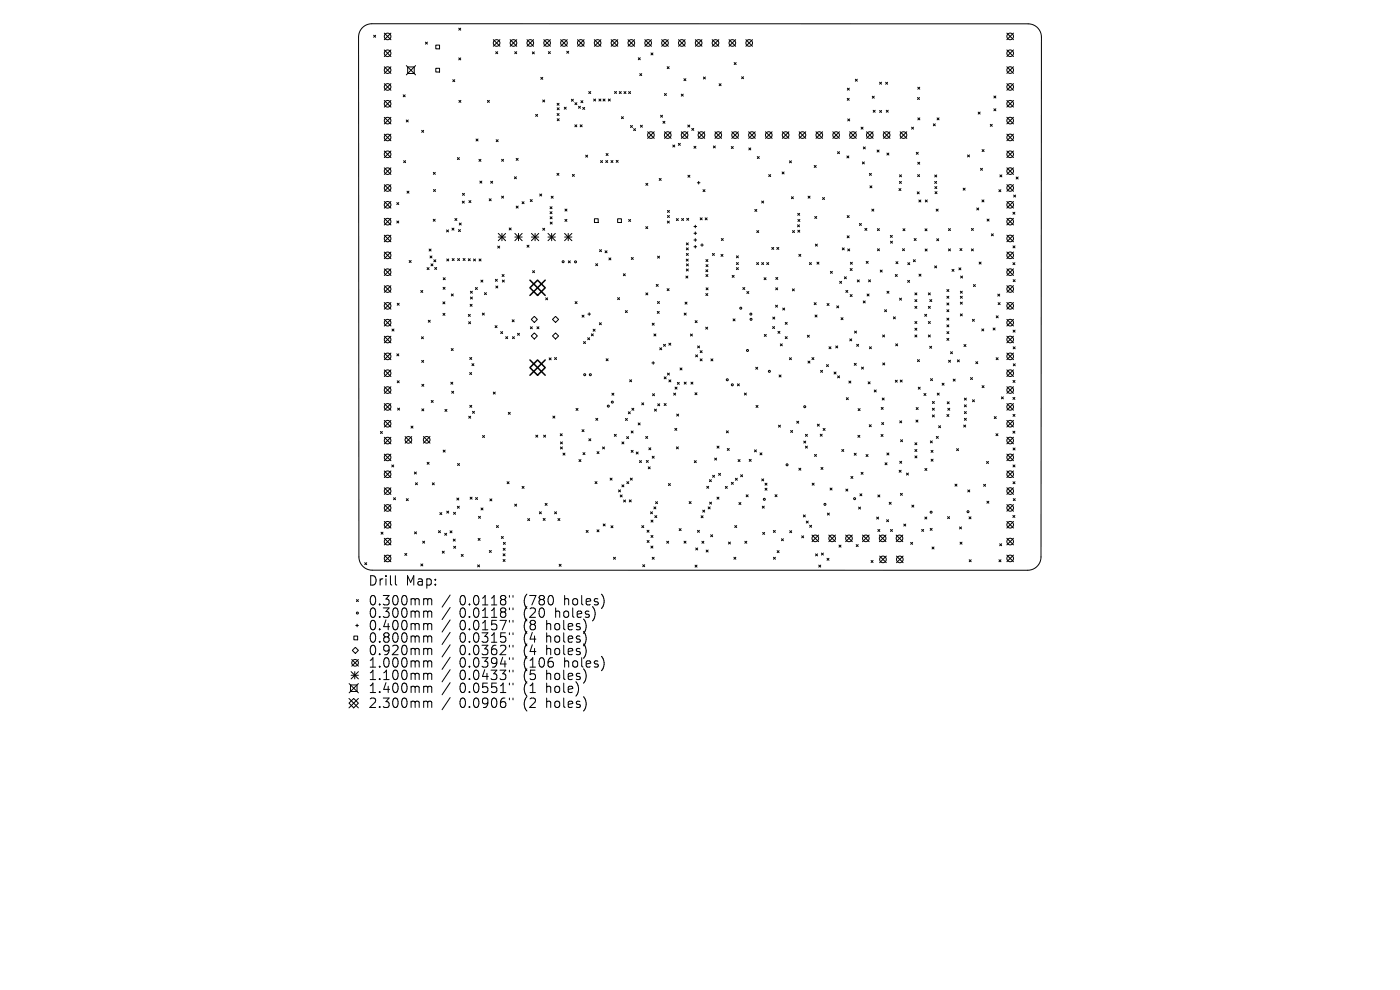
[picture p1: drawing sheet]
<svg xmlns="http://www.w3.org/2000/svg" width="297mm" height="210mm" viewBox="0 0 297 210" stroke-linecap="round" stroke-linejoin="round" font-family="sans-serif">
<defs><g id="words">
<g font-size="2.8">
<text x="78" y="124.5">Drill</text>
<text x="86" y="124.5">Map:</text>
<text x="78" y="128.7">0.300mm</text>
<text x="78" y="131.3">0.300mm</text>
<text x="97.5" y="128.7">0.0118&quot;</text>
<text x="97.5" y="131.3">0.0118&quot;</text>
<text x="111.2" y="128.7">(780</text>
<text x="111.2" y="131.3">(20</text>
<text x="118.1" y="131.3">holes)</text>
<text x="120" y="128.7">holes)</text>
<text x="78" y="134">0.400mm</text>
<text x="78" y="136.6">0.800mm</text>
<text x="97.5" y="134">0.0157&quot;</text>
<text x="97.5" y="136.6">0.0315&quot;</text>
<text x="111.2" y="134">(8</text>
<text x="111.2" y="136.6">(4</text>
<text x="116.2" y="134">holes)</text>
<text x="116.2" y="136.6">holes)</text>
<text x="78" y="139.3">0.920mm</text>
<text x="78" y="141.9">1.000mm</text>
<text x="97.5" y="139.3">0.0362&quot;</text>
<text x="97.5" y="141.9">0.0394&quot;</text>
<text x="111.2" y="139.3">(4</text>
<text x="111.2" y="141.9">(106</text>
<text x="116.2" y="139.3">holes)</text>
<text x="120" y="141.9">holes)</text>
<text x="78" y="144.5">1.100mm</text>
<text x="78" y="147.3">1.400mm</text>
<text x="97.5" y="144.5">0.0433&quot;</text>
<text x="97.5" y="147.3">0.0551&quot;</text>
<text x="111.2" y="144.5">(5</text>
<text x="111.2" y="147.3">(1</text>
<text x="116.2" y="144.5">holes)</text>
<text x="116.2" y="147.3">hole)</text>
<text x="78" y="150.5">2.300mm</text>
<text x="97.5" y="150.5">0.0906&quot;</text>
<text x="111.2" y="150.5">(2</text>
<text x="116.2" y="150.5">holes)</text>
</g>
</g></defs>
<g fill="none" stroke="#000" stroke-width=".21">
<path d="M77 5.7l.7-.4 1.2-.3 139.2 .1a2.81 2.81 0 0 1 2.8 2.8l-.1 110.3a2.81 2.81 0 0 1-2.8 2.8h-139a2.81 2.81 0 0 1-2.9-2.9v-110.3l.2-1.1zM79.3 7.5l.4 .4M79.7 7.5l-.4 .4M81.5 7l1.4 1.4M81.5 10.6l1.4 1.4M81.5 14.2l1.4 1.4M81.5 17.7l1.4 1.4M82.9 7l-1.4 1.4M82.9 10.6l-1.4 1.4M82.9 14.2l-1.4 1.4M82.9 17.7l-1.4 1.4M86.2 13.9l2 2"/>
<path d="M86.5 14.2h1.4v1.4h-1.4zM88.2 13.9l-2 2M90.3 8.9l.4 .5M90.7 8.9l-.4 .5M92.5 9.6h.7v.8h-.7zM92.5 14.5h.7v.8h-.7zM96.1 16.9l.4 .4M96.5 16.9l-.4 .4M97.3 6l.4 .4M97.3 12.3l.4 .4M97.7 6l-.4 .4M97.7 12.3l-.4 .4"/>
<path d="M104.6 8.4l1.5 1.4M105.2 11l.4 .4M105.6 11l-.4 .4M106.1 8.4l-1.5 1.4M108.2 8.4l1.4 1.4M109.2 11l.4 .4M109.6 11l-.4 .4M109.6 8.4l-1.4 1.4M111.8 8.4l1.4 1.4M112.9 11l.5 .4M113.2 8.4l-1.4 1.4M113.4 11l-.5 .4"/>
<path d="M114.7 16.4l.4 .4M115.1 16.4l-.4 .4M115.4 8.4l1.4 1.4M116.3 11l.5 .4M116.8 11l-.5 .4M116.8 8.4l-1.4 1.4M118.9 8.4l1.4 1.4M120.2 10.9l.5 .4M120.3 8.4l-1.4 1.4M120.7 10.9l-.5 .4M122.5 8.4l1.4 1.4M123.9 8.4l-1.4 1.4"/>
<path d="M124.9 19.4l.4 .4M125.3 19.4l-.4 .4M126.1 8.4l1.4 1.4M127.5 8.4l-1.4 1.4M129.7 8.4l1.4 1.4M130.4 19.4l.4 .4M130.8 19.4l-.4 .4M131.1 8.4l-1.4 1.4M131.4 19.4l.4 .4M131.8 19.4l-.4 .4M132.4 19.4l.4 .4M132.8 19.4l-.4 .4"/>
<path d="M133.2 8.4l1.4 1.4M133.4 19.4l.4 .4M133.8 19.4l-.4 .4M134.6 8.4l-1.4 1.4M135.4 12.3l.4 .4M135.7 15.6l.4 .4M135.8 12.3l-.4 .4M136.1 15.6l-.4 .4M136.8 8.4l1.4 1.4M138.1 11.2l.4 .5M138.2 8.4l-1.4 1.4M138.5 11.2l-.4 .5"/>
<path d="M140.4 8.4l1.4 1.4M141 19.8l.4 .5M141.4 19.8l-.4 .5M141.5 14.1l.5 .5M141.8 8.4l-1.4 1.4M142 14.1l-.5 .5M143.9 8.4l1.4 1.4M144.5 20l.5 .4M145 20l-.5 .4M145.1 16.7l.4 .4M145.3 8.4l-1.4 1.4M145.5 16.7l-.4 .4"/>
<path d="M147.5 8.4l1.4 1.4M148.9 8.4l-1.4 1.4M149.2 16.3l.4 .5M149.6 16.3l-.4 .5M151.1 8.4l1.4 1.4M152.5 8.4l-1.4 1.4M152.6 17.8l.4 .4M153 17.8l-.4 .4M154.7 8.4l1.4 1.4M155.8 13.3l.4 .4M156.1 8.4l-1.4 1.4M156.2 13.3l-.4 .4"/>
<path d="M157.3 16.3l.4 .4M157.7 16.3l-.4 .4M158.2 8.4l1.4 1.4M159.6 8.4l-1.4 1.4M179.8 18.7l.4 .4M180.2 18.7l-.4 .4M181.5 16.8l.4 .4M181.9 16.8l-.4 .4M186.6 17.4l.4 .5M187 17.4l-.4 .5M187.9 17.5l.4 .4M188.3 17.5l-.4 .4"/>
<path d="M194.7 18.5l.4 .4M195.1 18.5l-.4 .4M213.6 7l1.4 1.4M213.6 10.6l1.4 1.4M213.6 14.2l1.4 1.4M213.6 17.7l1.4 1.4M215 10.6l-1.4 1.4M215 7l-1.4 1.4M215 14.2l-1.4 1.4M215 17.7l-1.4 1.4M81.5 35.6l1.4 1.4M81.5 39.2l1.4 1.4"/>
<path d="M81.5 21.3l1.4 1.4M81.5 24.9l1.4 1.4M81.5 28.5l1.4 1.4M81.5 32l1.4 1.4M82.9 21.3l-1.4 1.4M82.9 24.9l-1.4 1.4M82.9 28.5l-1.4 1.4M82.9 32l-1.4 1.4M82.9 35.6l-1.4 1.4M82.9 39.2l-1.4 1.4M85.5 20.1l.5 .4M85.6 34.1l.5 .4"/>
<path d="M86 20.1l-.5 .4M86.1 34.1l-.5 .4M86.2 25.5l.4 .4M86.6 25.5l-.4 .4M89.5 27.7l.4 .4M89.9 27.7l-.4 .4M91.9 36.6l.4 .4M92.3 36.6l-.4 .4M97 33.4l.5 .5M97.4 21.3l.4 .4M97.5 33.4l-.5 .5M97.8 21.3l-.4 .4"/>
<path d="M101 29.5l.4 .4M101.4 29.5l-.4 .4M101.6 33.8l.4 .4M101.8 38.4l.4 .4M102 33.8l-.4 .4M102.2 38.4l-.4 .4M103.4 21.3l.4 .4M103.8 21.3l-.4 .4M104.1 38.4l.4 .5M104.5 38.4l-.4 .5M105.3 29.6l.4 .5M105.7 29.6l-.4 .5"/>
<path d="M106.4 33.8l.4 .4M106.8 33.8l-.4 .4M109.1 37.5l.5 .4M109.5 33.6l.4 .4M109.6 37.5l-.5 .4M109.9 33.6l-.4 .4M113.6 24.3l.5 .4M114.1 24.3l-.5 .4M115.1 21.2l.5 .4M115.6 21.2l-.5 .4M118.2 36.8l.4 .4M118.2 21.9l.4 .4"/>
<path d="M118.2 24.1l.4 .4M118.2 22.9l.4 .4M118.2 25.2l.4 .4M118.6 36.8l-.4 .4M118.6 21.9l-.4 .4M118.6 24.1l-.4 .4M118.6 22.9l-.4 .4M118.6 25.2l-.4 .4M119.7 22.7l.4 .5M120.1 22.7l-.4 .5M121.2 21.1l.4 .4M121.4 37l.4 .4"/>
<path d="M121.6 21.1l-.4 .4M121.8 37l-.4 .4M122 26.5l.4 .4M122 21.8l.4 .4M122.4 26.5l-.4 .4M122.4 21.8l-.4 .4M122.7 22.5l.4 .5M123.1 26.5l.4 .4M123.1 22.5l-.4 .5M123.2 21.4l.5 .4M123.5 26.5l-.4 .4M123.6 22.8l.4 .4"/>
<path d="M123.7 21.4l-.5 .4M124 22.8l-.4 .4M124.2 32.9l.5 .4M124.7 32.9l-.5 .4M125.9 21l.5 .4M126.4 21l-.5 .4M127.1 21l.4 .4M127.4 34.1l.4 .4M127.5 21l-.4 .4M127.8 34.1l-.4 .4M127.9 21l.5 .4M128.4 21l-.5 .4"/>
<path d="M128.5 34.1l.4 .4M128.6 32.6l.4 .4M128.9 34.1l-.4 .4M129 32.6l-.4 .4M129.1 21l.4 .4M129.5 21l-.4 .4M129.6 34.1l.4 .4M130 34.1l-.4 .4M130.7 34l.4 .4M131.1 34l-.4 .4M131.8 24.8l.5 .4M132.3 24.8l-.5 .4"/>
<path d="M133.8 26.6l.4 .4M134.2 26.6l-.4 .4M134.4 27.3l.4 .4M134.8 27.3l-.4 .4M135.9 26.6l.4 .4M136.3 26.6l-.4 .4M137 38.9l.4 .4M137.4 27.9l1.4 1.5M137.4 38.9l-.4 .4M138.8 27.9l-1.4 1.5M139.8 37.9l.5 .4M140.1 24.4l.5 .5"/>
<path d="M140.3 37.9l-.5 .4M140.6 24.4l-.5 .5M140.6 25.7l.5 .5M141 27.9l1.4 1.5M141.1 25.7l-.5 .5M142.4 27.9l-1.4 1.5M142.7 30.8l.4 .4M143.1 30.8l-.4 .4M143.9 30.4l.4 .4M144.3 30.4l-.4 .4M144.5 27.9l1.4 1.5M145.9 26.5l.4 .4"/>
<path d="M145.9 27.9l-1.4 1.5M145.9 37.2l.5 .4M146.3 26.5l-.4 .4M146.4 37.2l-.5 .4M146.8 27.2l.4 .5M147.2 27.2l-.4 .5M147.2 31l.4 .4M147.6 31l-.4 .4M147.9 38.8h.6M148.1 27.9l1.4 1.5M148.2 38.5v.5M149.5 27.9l-1.4 1.5"/>
<path d="M151.3 31l.5 .4M151.7 27.9l1.4 1.5M151.8 31l-.5 .4M153.1 27.9l-1.4 1.5M155.1 31.1l.5 .4M155.2 27.9l1.5 1.5M155.6 31.1l-.5 .4M156.7 27.9l-1.5 1.5M158.8 27.9l1.4 1.5M158.9 31.4l.4 .4M159.3 31.4l-.4 .4M160.2 27.9l-1.4 1.5"/>
<path d="M160.7 33.2l.4 .4M161.1 33.2l-.4 .4M162.4 27.9l1.4 1.5M163.1 37l.4 .5M163.5 37l-.4 .5M163.8 27.9l-1.4 1.5M165.9 36.5l.4 .4M166 27.9l1.4 1.5M166.3 36.5l-.4 .4M167.4 27.9l-1.4 1.5M167.5 34.1l.4 .4M167.9 34.1l-.4 .4"/>
<path d="M169.5 27.9l1.4 1.5M170.9 27.9l-1.4 1.5M172.7 35.1l.5 .4M173.1 27.9l1.4 1.5M173.2 35.1l-.5 .4M174.5 27.9l-1.4 1.5M176.7 27.9l1.4 1.5M177.7 32.2l.4 .4M178.1 27.9l-1.4 1.5M178.1 32.2l-.4 .4M179.7 33.1l.4 .4M179.7 20.9l.5 .4"/>
<path d="M179.8 25.2l.5 .4M180.1 33.1l-.4 .4M180.2 20.9l-.5 .4M180.2 27.9l1.5 1.5M180.3 25.2l-.5 .4M181.7 27.9l-1.5 1.5M182.7 27l.4 .4M183 34.4l.4 .4M183.1 27l-.4 .4M183.1 31.2l.5 .4M183.4 34.4l-.4 .4M183.6 31.2l-.5 .4"/>
<path d="M183.8 27.9l1.4 1.5M184.4 36.8l.5 .4M184.6 39.4l.4 .4M184.9 36.8l-.5 .4M185 39.4l-.4 .4M185.1 20.4l.4 .4M185.2 27.9l-1.4 1.5M185.2 23.4l.5 .4M185.5 20.4l-.4 .4M185.7 23.4l-.5 .4M186.1 31.8l.4 .4M186.5 31.8l-.4 .4"/>
<path d="M186.6 23.4l.4 .5M187 23.4l-.4 .5M187.4 27.9l1.4 1.5M188 23.4l.4 .4M188.1 32.5l.5 .4M188.4 23.4l-.4 .4M188.6 32.5l-.5 .4M188.8 27.9l-1.4 1.5M190.8 38.5l.4 .4M190.8 37.1l.4 .4M191 27.9l1.4 1.5M191.2 38.5l-.4 .4"/>
<path d="M191.2 37.1l-.4 .4M192.4 27.9l-1.4 1.5M193.4 27l.4 .4M193.8 27l-.4 .4M194.4 32.3l.4 .4M194.6 20.7l.5 .4M194.7 37l.4 .5M194.7 34.4l.4 .4M194.7 25l.4 .4M194.8 32.3l-.4 .4M195.1 20.7l-.5 .4M195.1 37l-.4 .5"/>
<path d="M195.1 34.4l-.4 .4M195.1 25l-.4 .4M198 26.3l.4 .4M198.3 38.5l.4 .4M198.3 37.1l.4 .4M198.3 39.6l.4 .4M198.4 26.3l-.4 .4M198.7 38.5l-.4 .4M198.7 37.1l-.4 .4M198.7 39.6l-.4 .4M198.8 25l.4 .4M199.2 25l-.4 .4"/>
<path d="M204.3 39.9l.4 .4M204.7 39.9l-.4 .4M205.3 32.9l.4 .4M205.7 32.9l-.4 .4M207.5 23.8l.4 .4M207.9 23.8l-.4 .4M208 35.7l.4 .4M208.3 31.7l.5 .5M208.4 35.7l-.4 .4M208.8 31.7l-.5 .5M210.1 26.4l.4 .4M210.5 26.4l-.4 .4"/>
<path d="M210.8 20.4l.5 .4M210.8 23.1l.5 .4M211.3 20.4l-.5 .4M211.3 23.1l-.5 .4M212.1 37.1l.4 .4M212.5 37.1l-.4 .4M213.6 35.6l1.4 1.4M213.6 21.3l1.4 1.4M213.6 24.9l1.4 1.4M213.6 28.5l1.4 1.4M213.6 32l1.4 1.4M213.6 39.2l1.4 1.4"/>
<path d="M215 24.9l-1.4 1.4M215 21.3l-1.4 1.4M215 28.5l-1.4 1.4M215 32l-1.4 1.4M215 35.6l-1.4 1.4M215 39.2l-1.4 1.4M215.6 37.6l.4 .4M216 37.6l-.4 .4M81.5 57l1.4 1.4M81.5 42.7l1.4 1.5M81.5 46.3l1.4 1.4M81.5 49.9l1.4 1.4"/>
<path d="M81.5 53.5l1.4 1.4M82.9 42.7l-1.4 1.5M82.9 46.3l-1.4 1.4M82.9 49.9l-1.4 1.4M82.9 53.5l-1.4 1.4M82.9 57l-1.4 1.4M84.2 43l.4 .4M84.2 46.9l.4 .4M84.6 43l-.4 .4M84.6 46.9l-.4 .4M86.3 40.6l.5 .4M86.8 40.6l-.5 .4"/>
<path d="M86.8 55.3l.4 .4M87.2 55.3l-.4 .4M90.6 56.8l.4 .4M91 56.8l-.4 .4M91 52.8l.5 .4M91.2 54.3l.4 .4M91.4 56l.4 .4M91.5 52.8l-.5 .4M91.6 54.3l-.4 .4M91.8 56l-.4 .4M91.9 46.5l.4 .4M92 40.2l.4 .4"/>
<path d="M92 55.1l.5 .4M92.2 56.7l.4 .5M92.3 46.5l-.4 .4M92.4 40.2l-.4 .4M92.5 55.1l-.5 .4M92.6 56.7l-.4 .5M94 58.9l.4 .4M94.4 58.9l-.4 .4M94.7 48.8l.5 .4M94.8 54.9l.4 .5M95.2 48.8l-.5 .4M95.2 54.9l-.4 .5"/>
<path d="M95.9 48.4l.4 .4M95.9 54.9l.4 .4M96.3 48.4l-.4 .4M96.3 54.9l-.4 .4M96.5 46.3l.4 .5M96.9 46.3l-.4 .5M97.1 54.9l.4 .4M97.3 48.7l.4 .4M97.4 47.3l.5 .4M97.5 54.9l-.4 .4M97.7 48.7l-.4 .4M97.9 47.3l-.5 .4"/>
<path d="M98.1 42.7l.4 .4M98.1 41l.4 .4M98.2 54.8l.5 .5M98.5 42.7l-.4 .4M98.5 41l-.4 .4M98.7 54.8l-.5 .5M99.3 54.9l.5 .4M99.5 42.6l.4 .4M99.8 54.9l-.5 .4M99.9 42.6l-.4 .4M100.5 54.9l.4 .5M100.9 54.9l-.4 .5"/>
<path d="M101.6 54.9l.5 .5M102 59.4l.4 .4M102.1 54.9l-.5 .5M102.4 59.4l-.4 .4M103.8 42.2l.4 .4M104.2 42.2l-.4 .4M105.1 59.2l.4 .5M105.5 59.2l-.4 .5M105.6 52.2l.4 .4M105.7 49.5l1.6 1.6M105.7 50.3h1.6M106 52.2l-.4 .4"/>
<path d="M106.4 41.6l.4 .4M106.5 49.5v1.6M106.5 58.2l.4 .5M106.6 59.4l.4 .4M106.8 41.6l-.4 .4M106.9 58.2l-.4 .5M107 59.4l-.4 .4M107.3 49.5l-1.6 1.6M108 48.4l.4 .4M108.4 48.4l-.4 .4M109.2 49.5l1.6 1.6M109.2 50.3h1.6"/>
<path d="M109.5 43.7l.4 .4M109.9 43.7l-.4 .4M110 49.5v1.6M110.8 42.8l.4 .4M110.8 49.5l-1.6 1.6M111.2 42.8l-.4 .4M111.8 52l.4 .4M112.2 52l-.4 .4M112.5 42.3l.4 .5M112.7 50.3h1.6M112.7 49.5l1.6 1.6M112.9 42.3l-.4 .5"/>
<path d="M113 57.4l.4 .4M113.4 57.4l-.4 .4M113.5 49.5v1.6M114.3 49.5l-1.6 1.6M114.5 41.2l.4 .4M114.9 41.2l-.4 .4M115.1 48.4l.5 .4M115.6 48.4l-.5 .4M116.3 49.5l1.5 1.6M116.3 50.3h1.5M116.7 43.9l.4 .4M116.7 44.9l.4 .4"/>
<path d="M116.7 46l.4 .4M116.7 47.1l.4 .4M116.9 41.6l.5 .4M117 49.5v1.6M117.1 44.9l-.4 .4M117.1 43.9l-.4 .4M117.1 46l-.4 .4M117.1 47.1l-.4 .4M117.4 41.6l-.5 .4M117.8 49.5l-1.5 1.6M119.8 50.3h1.5M119.8 49.5l1.5 1.6"/>
<path d="M119.8 46.5l.5 .5M119.9 44.4l.4 .4M120.3 46.5l-.5 .5M120.3 44.4l-.4 .4M120.5 49.5v1.6M120.6 55.3l.4 .5M121 55.3l-.4 .5M121.3 49.5l-1.5 1.6M126.1 46.4h.8v.8h-.8zM126.4 55.9l.4 .5M126.8 55.9l-.4 .5M127.2 53l.4 .4"/>
<path d="M127.6 53l-.4 .4M128.4 53.2l.4 .4M128.8 53.2l-.4 .4M129.2 54.7l.4 .4M129.6 54.7l-.4 .4M131 46.4h.8v.8h-.8zM132.2 58.1l.5 .4M132.7 58.1l-.5 .4M133.4 46.6l.4 .4M133.8 46.6l-.4 .4M133.9 54.6l.4 .4M134.3 54.6l-.4 .4"/>
<path d="M137 48.1l.4 .4M137.4 48.1l-.4 .4M139.5 54.3l.4 .5M139.9 54.3l-.4 .5M141.6 46.9l.4 .4M141.6 44.6l.4 .5M141.6 45.7l.4 .4M142 46.9l-.4 .4M142 44.6l-.4 .5M142 45.7l-.4 .4M143.5 46.4l.4 .4M143.9 46.4l-.4 .4"/>
<path d="M144.6 46.4l.4 .4M145 46.4l-.4 .4M145.5 58.6l.4 .4M145.6 55l.4 .4M145.6 51.5l.4 .4M145.6 52.6l.4 .4M145.6 53.8l.4 .4M145.6 57.1l.4 .4M145.6 56l.4 .4M145.7 46.3l.4 .4M145.9 58.6l-.4 .4M146 55l-.4 .4"/>
<path d="M146 51.5l-.4 .4M146 52.6l-.4 .4M146 53.8l-.4 .4M146 57.1l-.4 .4M146 56l-.4 .4M146.1 46.3l-.4 .4M147.2 48.1h.6M147.2 49.5h.6M147.2 50.9h.6M147.2 52.3h.6M147.5 47.8v.5M147.5 49.2v.6"/>
<path d="M147.5 50.6v.6M147.5 52.1v.5M148.5 46.2l.5 .4M148.7 52h.5M148.9 51.7v.6M149 46.2l-.5 .4M149.1 40.2l.5 .5M149.6 40.2l-.5 .5M149.6 46.2l.4 .4M149.7 57.2l.5 .4M149.8 58.2l.4 .5M149.8 55.1l.4 .4"/>
<path d="M149.8 56.1l.4 .5M150 46.2l-.4 .4M150.2 57.2l-.5 .4M150.2 55.1l-.4 .4M150.2 58.2l-.4 .5M150.2 56.1l-.4 .5M151.1 53.8l.5 .4M151.6 53.8l-.5 .4M153 54l.4 .4M153 50.6l.4 .4M153.4 54l-.4 .4M153.4 50.6l-.4 .4"/>
<path d="M155.3 58.4l.4 .4M155.7 58.4l-.4 .4M156.2 54.3l.4 .4M156.2 55.7l.4 .4M156.2 56.8l.4 .4M156.6 54.3l-.4 .4M156.6 55.7l-.4 .4M156.6 56.8l-.4 .4M160.1 44.4l.5 .4M160.5 55.7l.4 .4M160.5 48.9l.5 .4M160.6 44.4l-.5 .4"/>
<path d="M160.9 55.7l-.4 .4M161 48.9l-.5 .4M161.6 55.7l.4 .4M161.6 42.6l.4 .5M162 55.7l-.4 .4M162 42.6l-.4 .5M162.1 58.9l.4 .4M162.5 58.9l-.4 .4M162.7 55.7l.4 .4M163.1 55.7l-.4 .4M163.7 52.5l.4 .4M164.1 52.5l-.4 .4"/>
<path d="M164.6 58.9l.4 .4M164.8 52.5l.4 .4M165 58.9l-.4 .4M165.2 52.5l-.4 .4M167.9 41.7l.4 .5M168.1 48.9l.5 .4M168.3 41.7l-.4 .5M168.6 48.9l-.5 .4M169.2 47.7l.4 .4M169.2 45.3l.4 .4M169.2 48.8l.5 .5M169.3 46.6l.4 .4"/>
<path d="M169.5 54l.4 .4M169.6 47.7l-.4 .4M169.6 45.3l-.4 .4M169.7 48.8l-.5 .5M169.7 46.6l-.4 .4M169.9 54l-.4 .4M171.4 41.6l.5 .4M171.7 55.7l.4 .4M171.9 41.6l-.5 .4M172.1 55.7l-.4 .4M172.8 45.9l.5 .4M173 51.8l.4 .4"/>
<path d="M173.3 45.9l-.5 .4M173.3 55.6l.4 .4M173.4 51.8l-.4 .4M173.7 55.6l-.4 .4M174.5 41.9l.4 .4M174.9 41.9l-.4 .4M176.2 57.6l.4 .4M176.6 57.6l-.4 .4M178.1 59.7l.4 .4M178.5 59.7l-.4 .4M178.7 52.6l.4 .4M179.1 52.6l-.4 .4"/>
<path d="M179.1 58.7l.5 .4M179.6 58.7l-.5 .4M179.7 50l.4 .4M179.7 45.7l.4 .5M179.8 52.8l.5 .4M180.1 50l-.4 .4M180.1 45.7l-.4 .5M180.3 52.8l-.5 .4M180.4 57l.4 .4M180.4 55.6l.4 .5M180.8 57l-.4 .4M180.8 55.6l-.4 .5"/>
<path d="M181.9 59.4l.4 .4M182.3 59.4l-.4 .4M182.3 47.4l.4 .4M182.7 47.4l-.4 .4M183.5 48.4l.4 .5M183.8 55.4l.4 .5M183.9 48.4l-.4 .5M184.2 55.4l-.4 .5M184.3 59.4l.4 .4M184.7 59.4l-.4 .4M185 44.4l.4 .4M185.4 44.4l-.4 .4"/>
<path d="M186.1 48.5l.5 .4M186.1 52.8l.5 .4M186.6 48.5l-.5 .4M186.6 52.8l-.5 .4M186.7 57.3l.5 .4M187.2 57.3l-.5 .4M188.9 49.9l.4 .5M188.9 51.2l.4 .4M189.3 49.9l-.4 .5M189.3 51.2l-.4 .4M189.9 58.2l.5 .4M190.1 55.5l.4 .4"/>
<path d="M190.4 58.2l-.5 .4M190.5 55.5l-.4 .4M190.7 40l.4 .4M191.1 40l-.4 .4M191.5 52.8l.4 .4M191.6 48.5l.4 .4M191.9 52.8l-.4 .4M192 48.5l-.4 .4M192.6 59.5l.4 .4M192.6 55.7l.4 .4M193 59.5l-.4 .4M193 55.7l-.4 .4"/>
<path d="M193.8 55.1l.4 .4M193.9 50.6l.5 .4M194.2 55.1l-.4 .4M194.4 50.6l-.5 .4M194.6 40.7l.4 .4M194.9 42.4l.5 .4M195 58.2l.4 .4M195 40.7l-.4 .4M195.4 42.4l-.5 .4M195.4 58.2l-.4 .4M196.2 48.5l.5 .5M196.3 52.8l.4 .4"/>
<path d="M196.3 42.4l.4 .4M196.7 48.5l-.5 .5M196.7 52.8l-.4 .4M196.7 42.4l-.4 .4M198.3 56.4l.4 .4M198.4 40.7l.4 .4M198.6 44.4l.4 .4M198.7 56.4l-.4 .4M198.7 50.6l.4 .5M198.8 40.7l-.4 .4M199 44.4l-.4 .4M199.1 50.6l-.4 .5"/>
<path d="M201.2 48.5l.4 .4M201.2 52.8l.4 .4M201.6 48.5l-.4 .4M201.6 52.8l-.4 .4M202 57.1l.4 .5M202.4 57.1l-.4 .5M203.4 56.8l.4 .4M203.6 52.7l.5 .5M203.8 58.6l.4 .4M203.8 56.8l-.4 .4M204.1 52.7l-.5 .5M204.2 58.6l-.4 .4"/>
<path d="M206.1 48.5l.4 .4M206.1 52.8l.4 .4M206.5 48.5l-.4 .4M206.5 52.8l-.4 .4M207.2 44.1l.4 .4M207.6 44.1l-.4 .4M207.7 55.6l.4 .4M208.1 55.6l-.4 .4M208.3 42.4l.4 .4M208.7 42.4l-.4 .4M209.4 46.5l.4 .4M209.8 46.5l-.4 .4"/>
<path d="M210.3 49.6l.4 .4M210.7 49.6l-.4 .4M211.9 40.2l.4 .5M212.3 40.2l-.4 .5M213.6 42.7l1.4 1.4M213.6 46.3l1.4 1.4M213.6 49.9l1.4 1.4M213.6 53.5l1.4 1.4M213.6 57l1.4 1.4M214.9 45l.4 .4M214.9 55.7l.4 .4M214.9 52.2l.4 .4"/>
<path d="M214.9 59.3l.5 .4M215 57l-1.4 1.4M215 42.7l-1.4 1.4M215 46.3l-1.4 1.4M215 49.9l-1.4 1.4M215 53.5l-1.4 1.4M215 41.4l.5 .4M215.3 45l-.4 .4M215.3 55.7l-.4 .4M215.3 52.2l-.4 .4M215.4 59.3l-.5 .4M215.5 41.4l-.5 .4"/>
<path d="M81.5 60.6l1.4 1.4M81.5 64.2l1.4 1.4M81.5 67.8l1.4 1.4M81.5 71.3l1.4 1.4M81.5 74.9l1.4 1.4M81.5 78.5l1.4 1.4M82.9 64.2l-1.4 1.4M82.9 60.6l-1.4 1.4M82.9 67.8l-1.4 1.4M82.9 71.3l-1.4 1.4M82.9 74.9l-1.4 1.4M82.9 78.5l-1.4 1.4"/>
<path d="M83.2 69.8l.4 .4M83.6 69.8l-.4 .4M84.2 75.1l.4 .4M84.3 64.3l.4 .5M84.6 75.1l-.4 .4M84.7 64.3l-.4 .5M89.3 61.6l.4 .4M89.4 71.4l.4 .5M89.5 76.5l.4 .4M89.7 61.6l-.4 .4M89.8 71.4l-.4 .5M89.9 76.5l-.4 .4"/>
<path d="M90.9 67.9l.4 .5M91.3 67.9l-.4 .5M94 64l.4 .5M94 66.5l.4 .4M94 60.9l.4 .5M94.4 64l-.4 .5M94.4 66.5l-.4 .4M94.4 60.9l-.4 .5M95.7 73.9l.5 .5M95.7 62.4l.5 .4M96.2 73.9l-.5 .5M96.2 62.4l-.5 .4"/>
<path d="M99.4 66.7l.4 .4M99.4 68.3l.4 .4M99.6 79l.5 .4M99.7 75.8l.4 .5M99.7 64.6l.5 .4M99.8 66.7l-.4 .4M99.8 61.8l.4 .4M99.8 63l.4 .4M99.8 68.3l-.4 .4M100.1 79l-.5 .4M100.1 75.8l-.4 .5M100.1 77.1l.4 .5"/>
<path d="M100.2 64.6l-.5 .4M100.2 61.8l-.4 .4M100.2 63l-.4 .4M100.5 77.1l-.4 .5M100.9 61l.4 .4M101.3 61l-.4 .4M102.3 66.4l.4 .4M102.7 66.4l-.4 .4M102.8 62.1l.4 .4M103.2 62.1l-.4 .4M105 69.1l.4 .4M105.2 60.7l.4 .4"/>
<path d="M105.4 69.1l-.4 .4M105.6 60.7l-.4 .4M106.2 70.3l.4 .5M106.6 70.3l-.4 .5M107.3 71.4l.4 .4M107.7 71.4l-.4 .4M108.7 67.8l.4 .5M108.7 71.4l.4 .4M109.1 67.8l-.4 .5M109.1 71.4l-.4 .4M109.8 70.7l.4 .4M110.2 70.7l-.4 .4"/>
<path d="M112.5 69.3l.4 .4M112.7 67.8l.7-.7 .6 .7-.6 .6zM112.7 71.3l.7-.7 .6 .7-.6 .6zM112.9 69.3l-.4 .4M113.9 69.3l.4 .4M114.3 69.3l-.4 .4M115.8 63.2l.4 .4M116.2 63.2l-.4 .4M116.5 75.9l.4 .4M116.9 75.9l-.4 .4M117.2 67.8l.7-.7 .6 .7-.6 .6zM117.2 71.3l.7-.7 .6 .7-.6 .6z"/>
<path d="M117.6 75.8l.5 .5M118.1 75.8l-.5 .5M122 64l.4 .4M122.4 64l-.4 .4M123.5 66.9l.4 .4M123.8 72.5l.4 .4M123.9 66.9l-.4 .4M124.2 72.5l-.4 .4M124.7 71.7l.4 .4M124.7 66.6h.6M125 66.3v.6M125.1 71.7l-.4 .4"/>
<path d="M125.4 70.8l.5 .4M125.8 69.8l.5 .5M125.9 70.8l-.5 .4M126.3 69.8l-.5 .5M127.2 68.5l.4 .4M127.6 68.5l-.4 .4M128.6 76.1l.4 .4M129 76.1l-.4 .4M131 63.1l.4 .5M131.4 63.1l-.4 .5M132.7 65.9l.4 .4M133.1 65.9l-.4 .4"/>
<path d="M137 62.1l.4 .5M137.4 62.1l-.4 .5M138.3 77h.6M138.4 68.6l.4 .4M138.6 76.7v.6M138.7 70.8l.4 .5M138.8 68.6l-.4 .4M139.1 70.8l-.4 .5M139.2 60.3l.4 .5M139.4 66.1l.5 .4M139.5 64l.4 .4M139.6 60.3l-.4 .5"/>
<path d="M139.9 66.1l-.5 .4M139.9 64l-.4 .4M140 73.8l.4 .4M140.4 73.8l-.4 .4M140.8 73l.4 .5M140.9 79.9l.4 .5M141.2 73l-.4 .5M141.3 79.9l-.4 .5M141.5 61.2l.4 .5M141.6 79.1l.4 .5M141.9 72.8l.4 .4M141.9 61.2l-.4 .5"/>
<path d="M142 79.1l-.4 .5M142.3 72.8l-.4 .4M144.3 78.1l.4 .4M144.7 78.1l-.4 .4M145.1 66.4l.5 .4M145.3 64.1l.4 .4M145.6 66.4l-.5 .4M145.7 64.1l-.4 .4M146.5 70.9l.4 .4M146.9 70.9l-.4 .4M147.5 68l.4 .4M147.6 75.3l.4 .4"/>
<path d="M147.9 68l-.4 .4M148 75.3l-.4 .4M148 73.4l.4 .4M148.4 73.4l-.4 .4M148.5 74.4l.5 .4M148.5 76.1l.5 .4M149 74.4l-.5 .4M149 76.1l-.5 .4M149.7 69.4l.4 .4M149.7 62.3l.5 .4M149.8 61.1l.4 .4M150.1 69.4l-.4 .4"/>
<path d="M150.2 62.3l-.5 .4M150.2 61.1l-.4 .4M150.8 76.1l.4 .5M151.2 76.1l-.4 .5M155.5 67.6l.4 .5M155.9 67.6l-.4 .5M157.6 61l.4 .4M158 61l-.4 .4M158.4 61.8l.5 .5M158.9 61.8l-.5 .5M160.3 77.9l.4 .4M160.7 77.9l-.4 .4"/>
<path d="M162.1 70.9l.5 .5M162.6 70.9l-.5 .5M163.9 69.3l.4 .4M163.9 67.3l.5 .4M164.3 69.3l-.4 .4M164.4 67.3l-.5 .4M164.5 64.7l.4 .5M164.6 61.1l.4 .4M164.9 64.7l-.4 .5M165 61.1l-.4 .4M165 70.3l.5 .4M165.3 79.5l.4 .5"/>
<path d="M165.5 70.3l-.5 .4M165.5 72.9l.5 .5M165.7 79.5l-.4 .5M166 72.9l-.5 .5M166 65.3l.5 .5M166.5 65.3l-.5 .5M166.6 68.4l.4 .4M166.6 71.4l.4 .4M167 68.4l-.4 .4M167 71.4l-.4 .4M167.5 75.9l.4 .4M167.9 75.9l-.4 .4"/>
<path d="M168.1 61.3l.4 .4M168.5 61.3l-.4 .4M171.3 71.1l.4 .4M171.4 76.6l.4 .4M171.7 71.1l-.4 .4M171.8 76.6l-.4 .4M172.2 75.9l.5 .4M172.7 75.9l-.5 .4M172.7 64.2l.4 .4M172.9 66.8l.4 .4M173.1 64.2l-.4 .4M173.3 66.8l-.4 .4"/>
<path d="M174.1 78.6l.4 .4M174.5 78.6l-.4 .4M175.3 77.3l.5 .5M175.5 64.4l.4 .4M175.8 77.3l-.5 .5M175.9 73.6l.4 .4M175.9 64.4l-.4 .4M176.3 73.6l-.4 .4M176.9 78.9l.5 .4M177.3 73.4l.4 .4M177.4 78.9l-.5 .4M177.5 64.9l.4 .4"/>
<path d="M177.7 79.7l.4 .5M177.7 73.4l-.4 .4M177.9 64.9l-.4 .4M178.1 79.7l-.4 .5M178.4 67.4l.4 .4M178.8 67.4l-.4 .4M179.4 61.6l.5 .4M179.9 61.6l-.5 .4M180.3 71.9l.4 .4M180.4 62.5l.4 .4M180.7 71.9l-.4 .4M180.8 62.5l-.4 .4"/>
<path d="M181.2 77.1l.4 .4M181.3 70.2l.4 .5M181.6 77.1l-.4 .4M181.7 70.2l-.4 .5M181.7 73l.5 .5M182.2 73l-.5 .5M182.8 77.9l.4 .4M183.1 63.8l.5 .5M183.2 77.9l-.4 .4M183.6 63.8l-.5 .5M183.9 62.4l.5 .4M184.4 62.4l-.5 .4"/>
<path d="M184.4 73.6l.5 .4M184.9 73.6l-.5 .4M187.2 71.1l.5 .4M187.3 77l.4 .4M187.7 65.7l.4 .4M187.7 71.1l-.5 .4M187.7 77l-.4 .4M188.1 65.7l-.4 .4M188.2 61.8l.4 .4M188.6 61.8l-.4 .4M189.5 67.2l.5 .4M190 67.2l-.5 .4"/>
<path d="M190 72.9l.4 .5M190.4 72.9l-.4 .5M190.8 63.2l.5 .5M191.3 63.2l-.5 .5M194.1 62.1l.4 .5M194.1 63.6l.4 .4M194.1 65l.4 .4M194.1 68.2l.4 .4M194.1 69.6l.4 .5M194.1 71.1l.4 .4M194.5 62.1l-.4 .5M194.5 69.6l-.4 .5"/>
<path d="M194.5 65l-.4 .4M194.5 71.1l-.4 .4M194.5 63.6l-.4 .4M194.5 68.2l-.4 .4M194.6 76.3l.5 .4M195.1 76.3l-.5 .4M196.2 66.7l.4 .4M196.6 66.7l-.4 .4M196.9 71.1l.5 .4M196.9 62.1l.5 .5M196.9 65l.5 .4M196.9 68.2l.5 .4"/>
<path d="M197.2 73.5l.4 .4M197.3 63.6l.4 .4M197.4 62.1l-.5 .5M197.4 68.2l-.5 .4M197.4 65l-.5 .4M197.4 71.1l-.5 .4M197.6 73.5l-.4 .4M197.7 63.6l-.4 .4M200.9 70.3l.4 .5M200.9 71.8l.4 .4M200.9 68.9l.4 .4M200.9 61.4l.4 .4"/>
<path d="M200.9 62.8l.4 .5M200.9 64.3l.4 .4M200.9 65.7l.4 .4M200.9 67.5l.4 .4M201.2 76.4l.5 .4M201.3 62.8l-.4 .5M201.3 64.3l-.4 .4M201.3 61.4l-.4 .4M201.3 65.7l-.4 .4M201.3 67.5l-.4 .4M201.3 68.9l-.4 .4M201.3 70.3l-.4 .5"/>
<path d="M201.3 71.8l-.4 .4M201.6 74.6l.5 .4M201.7 76.4l-.5 .4M202.1 74.6l-.5 .4M203.1 76.3l.4 .5M203.5 76.3l-.4 .5M203.7 66.6l.5 .4M203.7 61.8l.5 .4M203.7 62.8l.5 .5M203.7 64.1l.5 .4M204.2 66.6l-.5 .4M204.2 61.8l-.5 .4"/>
<path d="M204.2 62.8l-.5 .5M204.2 64.1l-.5 .4M204.5 73.1l.4 .4M204.9 73.1l-.4 .4M206.3 67.7l.4 .5M206.5 60.4l.4 .4M206.7 67.7l-.4 .5M206.9 60.4l-.4 .4M207 76.7l.4 .4M207.4 76.7l-.4 .4M208.3 69.8l.4 .4M208.7 69.8l-.4 .4"/>
<path d="M210.7 69.6l.4 .4M211.1 69.6l-.4 .4M211.3 75.9l.4 .4M211.3 67l.5 .4M211.7 62.4l.4 .4M211.7 75.9l-.4 .4M211.8 64.2l.4 .4M211.8 67l-.5 .4M212.1 62.4l-.4 .4M212.2 64.2l-.4 .4M213.6 78.5l1.4 1.4M213.6 74.9l1.4 1.4"/>
<path d="M213.6 60.6l1.4 1.4M213.6 64.2l1.4 1.4M213.6 67.7l1.4 1.5M213.6 71.3l1.4 1.4M214.9 70l.4 .5M214.9 73.6l.5 .4M215 77.2l.4 .4M215 71.3l-1.4 1.4M215 74.9l-1.4 1.4M215 78.5l-1.4 1.4M215 60.6l-1.4 1.4M215 64.2l-1.4 1.4"/>
<path d="M215 67.7l-1.4 1.5M215.3 70l-.4 .5M215.4 73.6l-.5 .4M215.4 77.2l-.4 .4M80.7 91.5l.4 .5M81.1 91.5l-.4 .5M81.5 82l1.4 1.4M81.5 85.6l1.4 1.4M81.5 89.2l1.4 1.4M81.5 92.8l1.4 1.4M81.5 96.3l1.4 1.4M81.5 99.9l1.4 1.4"/>
<path d="M82.9 96.3l-1.4 1.4M82.9 82l-1.4 1.4M82.9 85.6l-1.4 1.4M82.9 89.2l-1.4 1.4M82.9 92.8l-1.4 1.4M82.9 99.9l-1.4 1.4M83.1 98.6l.4 .5M83.5 98.6l-.4 .5M84.3 80.8l.4 .4M84.4 86.6l.4 .4M84.7 80.8l-.4 .4M84.8 86.6l-.4 .4"/>
<path d="M85.9 92.6l1.4 1.4M87.2 90.4l.4 .4M87.3 92.6l-1.4 1.4M87.6 90.4l-.4 .4M89.5 81.5l.4 .4M89.5 86.7l.4 .5M89.8 92.6l1.4 1.4M89.9 81.5l-.4 .4M89.9 86.7l-.4 .5M90.6 98.1l.4 .4M91 98.1l-.4 .4M91.2 92.6l-1.4 1.4"/>
<path d="M91.5 84.9l.4 .5M91.9 84.9l-.4 .5M94 95.5l.4 .4M94.4 86.8l.4 .5M94.4 95.5l-.4 .4M94.8 86.8l-.4 .5M95.6 81.1l.5 .4M95.8 83l.4 .4M96.1 81.1l-.5 .4M96.2 83l-.4 .4M97.1 98.3l.4 .4M97.5 98.3l-.4 .4"/>
<path d="M99.4 88.3l.5 .4M99.7 86l.4 .4M99.9 88.3l-.5 .4M100.1 86l-.4 .4M100.2 87.2l.5 .5M100.7 87.2l-.5 .5M102.4 92.4l.4 .4M102.8 92.4l-.4 .4M104.6 83.2l.5 .4M105.1 83.2l-.5 .4M107.8 87.5l.5 .4M108.3 87.5l-.5 .4"/>
<path d="M113.7 92.3l.4 .4M114.1 92.3l-.4 .4M115.3 92.3l.4 .4M115.7 92.3l-.4 .4M117.3 88.3l.4 .4M117.7 88.3l-.4 .4M118.8 92l.5 .4M118.9 93.7l.4 .5M118.9 94.8l.4 .4M119.3 92l-.5 .4M119.3 93.7l-.4 .5M119.3 94.8l-.4 .4"/>
<path d="M119.4 96.1l.5 .4M119.9 96.1l-.5 .4M122.2 86.6l.4 .5M122.6 86.6l-.4 .5M122.8 97.5l.4 .4M123.2 97.5l-.4 .4M123.5 91.1l.4 .5M123.7 96l.4 .4M123.9 91.1l-.4 .5M124.1 96l-.4 .4M124.9 93.1l.4 .4M125.3 93.1l-.4 .4"/>
<path d="M126.4 88.7l.4 .5M126.7 95.8l.4 .4M126.8 88.7l-.4 .5M127.1 95.8l-.4 .4M127.8 94.8l.4 .4M128.2 94.8l-.4 .4M129.8 83.4l.4 .4M130.2 83.4l-.4 .4M130.3 92.1l.4 .5M130.7 92.1l-.4 .5M131.9 93.7l.5 .5M132.4 93.7l-.5 .5"/>
<path d="M132.7 88.8l.4 .4M132.9 92.6l.5 .4M133.1 88.8l-.4 .4M133.3 87.4l.4 .4M133.4 92.6l-.5 .4M133.6 80.6l.4 .4M133.7 87.4l-.4 .4M133.9 95.5l.4 .5M133.9 91.4l.4 .4M134 80.6l-.4 .4M134 86.6l.5 .4M134.3 91.4l-.4 .4"/>
<path d="M134.3 95.5l-.4 .5M134.5 86.6l-.5 .4M135 95.9l.4 .4M135.4 89.7l.4 .4M135.4 95.9l-.4 .4M135.7 97.7l.4 .4M135.8 89.7l-.4 .4M136.1 97.7l-.4 .4M136.1 85.5l.5 .4M136.6 85.5l-.5 .4M137 92.6l.4 .4M137.1 97.7l.4 .4"/>
<path d="M137.4 92.6l-.4 .4M137.5 99l.4 .5M137.5 97.7l-.4 .4M137.6 95l.5 .4M137.9 99l-.4 .5M138.1 95l-.5 .4M138.4 96.8l.4 .4M138.4 83.5l.5 .4M138.8 96.8l-.4 .4M138.8 86.8l.5 .4M138.9 83.5l-.5 .4M139.3 86.8l-.5 .4"/>
<path d="M139.5 85.7l.5 .4M140 85.7l-.5 .4M140.9 85.6l.4 .4M141.3 85.6l-.4 .4M141.9 80.6l.4 .4M142.3 80.6l-.4 .4M142.9 83.4l.4 .4M143.2 90.9l.4 .4M143.2 82.1l.4 .4M143.3 83.4l-.4 .4M143.5 94.8l.4 .4M143.6 87.8l.4 .5"/>
<path d="M143.6 90.9l-.4 .4M143.6 82.1l-.4 .4M143.7 81.1l.4 .4M143.9 94.8l-.4 .4M144 87.8l-.4 .5M144.1 81.1l-.4 .4M145.1 81.1l.5 .4M145.6 81.1l-.5 .4M146.6 81.1l.4 .4M147 81.1l-.4 .4M147.3 97.7l.4 .4M147.4 83.3l.5 .4"/>
<path d="M147.7 97.7l-.4 .4M147.9 83.3l-.5 .4M151.6 97.2l.4 .4M152 97.2l-.4 .4M152.1 94.6l.4 .5M152.5 94.6l-.4 .5M154.1 91.4l.4 .4M154.3 95.1l.4 .5M154.5 91.4l-.4 .4M154.7 95.1l-.4 .5M156.4 81.4l.5 .4M156.6 97.5l.4 .4"/>
<path d="M156.9 81.4l-.5 .4M157 97.5l-.4 .4M157.9 83.4l.4 .4M158.3 83.4l-.4 .4M158.9 97.4l.5 .5M159.4 97.4l-.5 .5M160.1 95.4l.4 .5M160.4 86l.4 .4M160.5 95.4l-.4 .5M160.8 86l-.4 .4M161.2 96.1l.4 .4M161.6 96.1l-.4 .4"/>
<path d="M165.2 90.2l.4 .4M165.6 90.2l-.4 .4M167.7 91.3l.4 .4M168.1 91.3l-.4 .4M169 89.4l.4 .4M169.4 89.4l-.4 .4M169.5 99.3l.4 .4M169.9 99.3l-.4 .4M170.5 93.6l.4 .4M170.9 92.1l.4 .5M170.9 94.6l.4 .5M170.9 93.6l-.4 .4"/>
<path d="M171.3 92.1l-.4 .5M171.3 94.6l-.4 .5M172.8 96.4l.4 .4M173.2 96.4l-.4 .4M173.4 90l.4 .4M173.8 90l-.4 .4M174 92.1l.4 .4M174.2 99.2l.4 .4M174.4 92.1l-.4 .4M174.6 99.2l-.4 .4M174.6 90.9l.4 .4M175 90.9l-.4 .4"/>
<path d="M178.6 95.3l.4 .5M179 95.3l-.4 .5M179.5 84.4l.5 .4M180 84.4l-.5 .4M180.1 80.8l.4 .5M180.5 80.8l-.4 .5M181.2 96.1l.4 .5M181.6 96.1l-.4 .5M182 92.3l.4 .5M182 86.7l.5 .4M182.4 92.3l-.4 .5M182.5 86.7l-.5 .4"/>
<path d="M183.7 96.4l.4 .4M184.1 96.4l-.4 .4M184.2 81l.4 .4M184.4 90.1l.4 .4M184.6 81l-.4 .4M184.8 90.1l-.4 .4M185.5 82.7l.4 .4M185.9 82.7l-.4 .4M186.9 92.2l.4 .4M186.9 86.4l.5 .4M187 89.6l.5 .5M187.2 84.4l.4 .5"/>
<path d="M187.3 92.2l-.4 .4M187.4 86.4l-.5 .4M187.5 89.6l-.5 .5M187.6 84.4l-.4 .5M187.8 98.2l.4 .4M188.1 96.1l.5 .4M188.2 98.2l-.4 .4M188.6 96.1l-.5 .4M189.9 80.7l.5 .4M190.4 80.7l-.5 .4M190.7 99.8l.5 .4M190.9 89.3l.4 .4"/>
<path d="M190.9 97.9l.4 .4M191 80.6l.4 .4M191.1 93.3l.4 .4M191.2 99.8l-.5 .4M191.3 89.3l-.4 .4M191.3 97.9l-.4 .4M191.4 80.6l-.4 .4M191.5 93.3l-.4 .4M194.1 93.9l.4 .4M194.1 95.4l.4 .4M194.1 96.7l.4 .4M194.3 89.1l.4 .4"/>
<path d="M194.4 86.5l.4 .4M194.5 93.9l-.4 .4M194.5 95.4l-.4 .4M194.5 96.7l-.4 .4M194.7 89.1l-.4 .4M194.8 86.5l-.4 .4M194.8 82.1l.4 .5M195.2 82.1l-.4 .5M196 83.5l.4 .4M196.2 99.4l.4 .4M196.4 83.5l-.4 .4M196.6 99.4l-.4 .4"/>
<path d="M197.4 93.5l.4 .4M197.4 80.3l.4 .4M197.5 95.5l.4 .5M197.5 97.4l.4 .4M197.8 93.5l-.4 .4M197.8 86.6l.4 .4M197.8 85.2l.4 .4M197.8 88l.4 .4M197.8 80.3l-.4 .4M197.9 95.5l-.4 .5M197.9 97.4l-.4 .4M198.2 85.2l-.4 .4"/>
<path d="M198.2 86.6l-.4 .4M198.2 88l-.4 .4M198.6 92.6l.5 .4M198.8 83.4l.5 .4M199.1 92.6l-.5 .4M199.1 90.3l.4 .4M199.3 83.4l-.5 .4M199.5 90.3l-.4 .4M199.9 81.3l.4 .4M200.3 81.3l-.4 .4M200.9 87.9l.4 .4M200.9 85.2l.5 .5"/>
<path d="M201.1 86.6l.4 .4M201.3 87.9l-.4 .4M201.4 85.2l-.5 .5M201.5 86.6l-.4 .4M202.2 80.4l.4 .4M202.6 80.4l-.4 .4M202.9 95.2l.5 .4M203.4 95.2l-.5 .4M204.4 90.2l.5 .4M204.6 88.7l.4 .5M204.6 85.9l.4 .4M204.6 84.5l.4 .4"/>
<path d="M204.6 87.3l.4 .4M204.9 90.2l-.5 .4M205 85.9l-.4 .4M205 84.5l-.4 .4M205 87.3l-.4 .4M205 88.7l-.4 .5M205.9 80.1l.4 .4M206.3 84.8l.4 .4M206.3 80.1l-.4 .4M206.7 84.8l-.4 .4M208.3 81.8l.5 .4M208.8 81.8l-.5 .4"/>
<path d="M209.3 97.9l.4 .4M209.7 97.9l-.4 .4M210.9 88.4l.4 .4M211.3 92l.4 .4M211.3 88.4l-.4 .4M211.7 92l-.4 .4M212.4 84.2l.5 .4M212.9 84.2l-.5 .4M213.6 99.9l1.4 1.4M213.6 96.3l1.4 1.4M213.6 82l1.4 1.4M213.6 85.6l1.4 1.4"/>
<path d="M213.6 89.2l1.4 1.4M213.6 92.7l1.4 1.5M214.9 84.3l.4 .4M214.9 91.5l.4 .4M214.9 87.9l.4 .4M214.9 98.6l.4 .5M214.9 80.7l.4 .4M214.9 95l.4 .4M215 82l-1.4 1.4M215 85.6l-1.4 1.4M215 89.2l-1.4 1.4M215 92.7l-1.4 1.5"/>
<path d="M215 96.3l-1.4 1.4M215 99.9l-1.4 1.4M215.3 84.3l-.4 .4M215.3 91.5l-.4 .4M215.3 80.7l-.4 .4M215.3 87.9l-.4 .4M215.3 98.6l-.4 .5M215.3 95l-.4 .4M77.4 119.4l.4 .4M77.8 119.4l-.4 .4M80.8 112.9l.5 .4M81.3 112.9l-.5 .4"/>
<path d="M81.5 103.5l1.4 1.4M81.5 107l1.4 1.5M81.5 110.6l1.4 1.4M81.5 114.2l1.4 1.4M81.5 117.8l1.4 1.4M82.9 103.5l-1.4 1.4M82.9 107l-1.4 1.5M82.9 110.6l-1.4 1.4M82.9 114.2l-1.4 1.4M82.9 117.8l-1.4 1.4M83.5 105.6l.4 .4M83.9 105.6l-.4 .4"/>
<path d="M85.9 117.4l.4 .4M86.2 105.8l.4 .4M86.3 117.4l-.4 .4M86.6 105.8l-.4 .4M87.9 100.1l.4 .5M87.9 112.8l.5 .4M88.1 102.4l.5 .4M88.3 100.1l-.4 .5M88.4 112.8l-.5 .4M88.6 102.4l-.5 .4M89.3 119.6l.4 .4M89.7 114.8l.4 .4"/>
<path d="M89.7 119.6l-.4 .4M90.1 114.8l-.4 .4M91.7 102.4l.4 .4M92.1 102.4l-.4 .4M93 112.6l.4 .4M93.3 108.7l.4 .5M93.4 112.6l-.4 .4M93.7 108.7l-.4 .5M93.8 116.9l.4 .4M94.2 116.9l-.4 .4M94.3 113.1l.5 .4M94.8 113.1l-.5 .4"/>
<path d="M94.8 108.4l.4 .4M95.2 108.4l-.4 .4M95.5 112.6l.4 .4M95.9 112.6l-.4 .4M96.2 114.4l.4 .4M96.2 108.7l.4 .4M96.2 115.9l.5 .4M96.6 114.4l-.4 .4M96.6 108.7l-.4 .4M96.7 115.9l-.5 .4M96.9 105.7l.4 .4M97 107.4l.4 .4"/>
<path d="M97.3 105.7l-.4 .4M97.4 107.4l-.4 .4M97.8 117.6l.5 .4M98.3 117.6l-.5 .4M99.7 105.5l.5 .4M100.2 105.5l-.5 .4M100.9 105.5l.4 .5M101.3 105.5l-.4 .5M101.3 119.8l.4 .5M101.4 114.2l.5 .4M101.5 109.5l.4 .4M101.7 119.8l-.4 .5"/>
<path d="M101.9 114.2l-.5 .4M101.9 109.5l-.4 .4M102 107.8l.5 .4M102.5 107.8l-.5 .4M103.8 116.8l.4 .4M103.9 105.8l.4 .5M104.2 116.8l-.4 .4M104.3 105.8l-.4 .5M105.3 111.5l.4 .4M105.7 111.5l-.4 .4M106.4 113.8l.4 .4M106.7 117.5l.4 .4"/>
<path d="M106.7 118.7l.4 .4M106.7 116.3l.5 .4M106.8 113.8l-.4 .4M106.8 115.1l.4 .4M107.1 117.5l-.4 .4M107.1 118.7l-.4 .4M107.2 116.3l-.5 .4M107.2 115.1l-.4 .4M107.6 102.2l.4 .4M108 102.2l-.4 .4M109.2 106.9l.4 .5M109.6 106.9l-.4 .5"/>
<path d="M110.8 103.2l.4 .4M111.2 103.2l-.4 .4M111.9 110l.5 .4M112.4 110l-.5 .4M114.4 108.6l.5 .4M114.9 108.6l-.5 .4M115.2 110l.5 .4M115.6 106.8l.5 .4M115.7 110l-.5 .4M116.1 106.8l-.5 .4M117.6 108.6l.5 .4M118.1 108.6l-.5 .4"/>
<path d="M118.4 110l.4 .4M118.6 119.7l.4 .4M118.8 110l-.4 .4M119 119.7l-.4 .4M124.4 112.5l.4 .4M124.8 112.5l-.4 .4M126.2 102.2l.5 .4M126.7 112.4l.4 .4M126.7 102.2l-.5 .4M127.1 112.4l-.4 .4M128 111.1l.4 .5M128.4 111.1l-.4 .5"/>
<path d="M129.4 101.4l.5 .4M129.6 111.5l.4 .5M129.9 101.4l-.5 .4M130 111.5l-.4 .5M130.1 118.2l.5 .4M130.6 118.2l-.5 .4M131.2 103.9l.4 .4M131.6 105l.4 .4M131.6 103.9l-.4 .4M131.9 102.9l.5 .4M132 105l-.4 .4M132.3 106.1l.4 .4"/>
<path d="M132.4 102.9l-.5 .4M132.7 106.1l-.4 .4M133 102.2l.4 .4M133.4 102.2l-.4 .4M133.5 106l.4 .5M133.7 101.4l.4 .4M133.9 106l-.4 .5M134.1 101.4l-.4 .4M136.1 111.5l.5 .4M136.4 119.8l.4 .4M136.6 111.5l-.5 .4M136.8 119.8l-.4 .4"/>
<path d="M137.3 112.5l.4 .4M137.3 114.7l.4 .4M137.7 112.5l-.4 .4M137.7 114.7l-.4 .4M138 108.6l.4 .4M138.1 115.8l.4 .5M138.1 113.6l.4 .4M138.1 110.3l.4 .5M138.4 118.2l.4 .4M138.4 108.6l-.4 .4M138.5 115.8l-.4 .5M138.5 113.6l-.4 .4"/>
<path d="M138.5 110.3l-.4 .5M138.7 107.5l.4 .4M138.8 118.2l-.4 .4M138.9 109.4l.4 .4M139.1 106.4l.4 .4M139.1 107.5l-.4 .4M139.3 109.4l-.4 .4M139.5 106.4l-.4 .4M141.4 114.8l.5 .4M141.8 102.6l.4 .4M141.9 114.8l-.5 .4M142.2 102.6l-.4 .4"/>
<path d="M144.1 112.1l.4 .5M144.5 112.1l-.4 .5M145.1 114.8l.4 .4M145.5 114.8l-.4 .4M146.2 106.4l.4 .4M146.6 106.4l-.4 .4M147.5 119.9l.4 .4M147.6 116.2l.4 .5M147.9 119.9l-.4 .4M148 112.5l.4 .4M148 116.2l-.4 .5M148.4 112.5l-.4 .4"/>
<path d="M148.7 109.4l.5 .4M148.9 114.8l.4 .4M149.1 108.2l.4 .4M149.2 109.4l-.5 .4M149.3 114.8l-.4 .4M149.5 108.2l-.4 .4M149.8 116.7l.4 .4M149.9 103.2l.4 .4M150.2 116.7l-.4 .4M150.2 107.5l.5 .5M150.3 103.2l-.4 .4M150.5 101.8l.4 .4"/>
<path d="M150.5 106.5l.5 .4M150.7 107.5l-.5 .5M150.8 113.4l.4 .5M150.9 101.8l-.4 .4M151 106.5l-.5 .4M151.2 100.8l.4 .4M151.2 113.4l-.4 .5M151.6 100.8l-.4 .4M152.1 105.5l.4 .4M152.4 100.4l.5 .4M152.5 105.5l-.4 .4M152.9 100.4l-.5 .4"/>
<path d="M153.9 103.2l.4 .4M154.3 103.2l-.4 .4M154.5 115l.5 .4M155 115l-.5 .4M155.2 102.3l.4 .4M155.6 102.3l-.4 .4M155.7 118.2l.4 .4M155.9 111.5l.4 .4M156 101.4l.4 .5M156.1 118.2l-.4 .4M156.3 111.5l-.4 .4M156.4 101.4l-.4 .5"/>
<path d="M156.8 106.6l.4 .4M157.1 100.7l.4 .4M157.2 106.6l-.4 .4M157.5 100.7l-.4 .4M158 114.8l.4 .4M158.3 105l.4 .4M158.4 114.8l-.4 .4M158.7 105l-.4 .4M161.6 101.6l.4 .4M161.7 107.4l.4 .4M161.8 112.9l.4 .5M162 101.6l-.4 .4"/>
<path d="M162.1 107.4l-.4 .4M162.2 112.9l-.4 .5M162.3 102.5l.4 .4M162.3 103.6l.4 .4M162.7 102.5l-.4 .4M162.7 103.6l-.4 .4M164.1 112.5l.4 .4M164.1 118.2l.4 .4M164.4 104.9l.4 .5M164.5 112.5l-.4 .4M164.5 118.2l-.4 .4M164.8 104.9l-.4 .5"/>
<path d="M164.9 116.8l.4 .4M165.3 116.8l-.4 .4M165.8 114.3l.4 .4M166.2 114.3l-.4 .4M167.5 112.6l.5 .4M168 112.6l-.5 .4M170.1 113.7l.4 .4M170.4 109.2l.4 .5M170.5 113.7l-.4 .4M170.8 109.2l-.4 .5M171 110.5l.5 .5M171.5 110.5l-.5 .5"/>
<path d="M171.8 111.4l.4 .4M172.2 111.4l-.4 .4M172.3 113.5l1.4 1.4M172.3 102.5l.4 .4M172.7 102.5l-.4 .4M173 117.5l.4 .4M173.4 117.5l-.4 .4M173.7 113.5l-1.4 1.4M173.7 119.9l.4 .4M174.1 119.9l-.4 .4M174.3 117.3l.4 .4M174.7 117.3l-.4 .4"/>
<path d="M175.4 118.4l.5 .5M175.5 108.8l.4 .5M175.8 113.5l1.4 1.4M175.9 118.4l-.5 .5M175.9 108.8l-.4 .5M176.1 103.5l.4 .4M176.5 103.5l-.4 .4M177.2 113.5l-1.4 1.4M178 115.6l.4 .5M178.4 115.6l-.4 .5M179.4 113.5l1.4 1.4M179.4 103.7l.5 .5"/>
<path d="M179.9 103.7l-.5 .5M180.5 101.1l.4 .4M180.8 113.5l-1.4 1.4M180.9 101.1l-.4 .4M181.6 115.5l.5 .4M182.1 115.5l-.5 .4M182.1 107.6l.5 .4M182.4 104.8l.4 .4M182.6 107.6l-.5 .4M182.7 100.2l.4 .4M182.8 104.8l-.4 .4M183 113.5l1.4 1.4"/>
<path d="M183.1 100.2l-.4 .4M184.4 113.5l-1.4 1.4M184.8 118.9l.4 .4M185.2 118.9l-.4 .4M186 109.7l.4 .4M186.2 105l.5 .4M186.2 112.3l.5 .4M186.4 109.7l-.4 .4M186.5 113.5l1.5 1.4M186.6 118l1.4 1.4M186.7 105l-.5 .4M186.7 112.3l-.5 .4"/>
<path d="M188 113.5l-1.5 1.4M188 118l-1.4 1.4M188.1 110.3l.4 .4M188.5 110.3l-.4 .4M188.6 106.6l.5 .4M188.9 112.3l.4 .4M189.1 106.6l-.5 .4M189.3 112.3l-.4 .4M190.1 113.5l1.4 1.4M190.2 118l1.4 1.4M191 104.6l.4 .5M191.4 104.6l-.4 .5"/>
<path d="M191.5 113.5l-1.4 1.4M191.6 118l-1.4 1.4M191.7 111.2l.4 .4M192.1 111.2l-.4 .4M192.3 100.4l.4 .4M192.7 100.4l-.4 .4M193.2 115l.4 .5M193.4 107.1l.5 .5M193.6 115l-.4 .5M193.9 107.1l-.5 .5M195.5 112.3l.5 .4M196 112.3l-.5 .4"/>
<path d="M196.2 109.7l.4 .4M196.6 109.7l-.4 .4M197.3 112.1l.5 .4M197.7 116l.4 .5M197.8 112.1l-.5 .4M198.1 116l-.4 .5M201 109.6l.4 .4M201.4 109.6l-.4 .4M202.6 102.7l.4 .4M203 102.7l-.4 .4M203.6 111.8l.4 .4M203.7 115l.4 .4"/>
<path d="M204 111.8l-.4 .4M204.1 115l-.4 .4M205.3 103.9l.4 .5M205.6 109.6l.4 .5M205.6 118.7l.4 .5M205.7 103.9l-.4 .5M206 109.6l-.4 .5M206 118.7l-.4 .5M208.7 102.7l.4 .5M209.1 102.7l-.4 .5M209.4 106.3l.4 .4M209.8 106.3l-.4 .4"/>
<path d="M211.9 118.7l.4 .5M212.1 115.3l.4 .5M212.3 118.7l-.4 .5M212.5 115.3l-.4 .5M213.6 103.5l1.4 1.4M213.6 107l1.4 1.4M213.6 110.6l1.4 1.4M213.6 114.2l1.4 1.4M213.6 117.8l1.4 1.4M214.9 109.3l.4 .5M214.9 102.2l.4 .4M215 105.8l.4 .4"/>
<path d="M215 103.5l-1.4 1.4M215 107l-1.4 1.4M215 110.6l-1.4 1.4M215 114.2l-1.4 1.4M215 117.8l-1.4 1.4M215.3 109.3l-.4 .5M215.3 102.2l-.4 .4M215.4 105.8l-.4 .4M74.6 139.9l1.4 1.4M74.7 138l.7-.7 .6 .7-.6 .6zM75.1 134.9h.8v.8h-.8zM75.5 132.7h.5"/>
<path d="M75.6 127.2l.4 .4M75.8 132.4v.6M76 127.2l-.4 .4M76 139.9l-1.4 1.4M83.9 122.1v1.7l.3 .3M90.2 127l.4 .1 .1 .2M90.2 129.6h.3l.2 .3M90.2 132.3h.3l.2 .3M90.2 134.9h.3l.2 .3M90.2 137.5l.4 .1 .1 .2M90.7 127.3l.3-.3 .5 .1 .1 1.2M90.7 127.3v1"/>
<path d="M90.7 129.9v1.1M90.7 132.6v1M90.7 135.2v1M90.7 137.8v1.1M90.7 129.9l.3-.3 .5 .1 .1 1.3M90.7 132.6l.3-.3 .5 .1 .1 1.2M90.7 135.2l.3-.3 .5 .1 .1 1.2M90.7 137.8l.3-.3 .5 .1 .1 1.3M95.5 126.2l-1.7 2.6M95.5 128.9l-1.7 2.5M95.5 131.5l-1.7 2.6M95.5 134.1l-1.7 2.6"/>
<path d="M95.5 136.8l-1.7 2.6M95.5 139.4l-1.7 2.6M108.1 126.3v.4M108.1 129v.3M108.1 131.6v.4M108.1 134.2v.4M108.1 136.9v.4M108.1 139.5v.4M108.8 126.3v.4M108.8 129v.3M108.8 131.6v.4M108.8 134.2v.4"/>
<path d="M108.8 136.9v.4M108.8 139.5v.4M74 149.2l1-1 1 1-1 1zM74 148.2l2 2M74.1 145l1.9 2M74.4 145.3h1.3v1.4h-1.3zM74.5 142.5l1.5 1.5M74.5 143.2h1.5M75.3 142.5v1.5M76 145l-1.9 2M76 142.5l-1.5 1.5M76 148.2l-2 2"/>
<path d="M90.2 140.2l.4 .1 .1 .2M90.2 142.8h.3l.2 .3M90.2 145.6l.4 .1 .1 .2M90.2 148.7l.4 .1 .1 .2M90.7 140.5v1M90.7 143.1v1.1M90.7 145.9v1M90.7 149v1.1M90.7 140.5l.3-.3 .5 .1 .1 1.2M90.7 143.1l.3-.3 .5 .1 .1 1.3M90.7 145.9l.3-.3 .5 .1 .1 1.2M90.7 149l.3-.3 .5 .1 .1 1.3"/>
<path d="M95.5 142.1l-1.7 2.5M95.5 144.8l-1.7 2.6M95.5 148l-1.7 2.6M108.1 142.2v.3M108.1 144.9v.4M108.1 148.1v.4M108.8 142.2v.3M108.8 144.9v.4M108.8 148.1v.4"/>
<circle cx="82.2" cy="18.4" r=".7"/>
<circle cx="82.2" cy="11.3" r=".7"/>
<circle cx="82.2" cy="14.9" r=".7"/>
<circle cx="82.2" cy="7.7" r=".7"/>
<circle cx="105.4" cy="9.1" r=".7"/>
<circle cx="108.9" cy="9.1" r=".7"/>
<circle cx="112.5" cy="9.1" r=".7"/>
<circle cx="116.1" cy="9.1" r=".7"/>
<circle cx="119.6" cy="9.1" r=".7"/>
<circle cx="123.2" cy="9.1" r=".7"/>
<circle cx="126.8" cy="9.1" r=".7"/>
<circle cx="130.4" cy="9.1" r=".7"/>
<circle cx="133.9" cy="9.1" r=".7"/>
<circle cx="137.5" cy="9.1" r=".7"/>
<circle cx="141.1" cy="9.1" r=".7"/>
<circle cx="144.6" cy="9.1" r=".7"/>
<circle cx="148.2" cy="9.1" r=".7"/>
<circle cx="151.8" cy="9.1" r=".7"/>
<circle cx="155.4" cy="9.1" r=".7"/>
<circle cx="158.9" cy="9.1" r=".7"/>
<circle cx="214.3" cy="11.3" r=".7"/>
<circle cx="214.3" cy="18.4" r=".7"/>
<circle cx="214.3" cy="7.7" r=".7"/>
<circle cx="214.3" cy="14.9" r=".7"/>
<circle cx="82.2" cy="39.9" r=".7"/>
<circle cx="82.2" cy="32.7" r=".7"/>
<circle cx="82.2" cy="25.6" r=".7"/>
<circle cx="82.2" cy="29.2" r=".7"/>
<circle cx="82.2" cy="22" r=".7"/>
<circle cx="82.2" cy="36.3" r=".7"/>
<circle cx="138.1" cy="28.7" r=".7"/>
<circle cx="141.7" cy="28.7" r=".7"/>
<circle cx="145.2" cy="28.7" r=".7"/>
<circle cx="148.8" cy="28.7" r=".7"/>
<circle cx="152.4" cy="28.7" r=".7"/>
<circle cx="155.9" cy="28.7" r=".7"/>
<circle cx="159.5" cy="28.7" r=".7"/>
<circle cx="163.1" cy="28.7" r=".7"/>
<circle cx="166.7" cy="28.7" r=".7"/>
<circle cx="170.2" cy="28.7" r=".7"/>
<circle cx="173.8" cy="28.7" r=".7"/>
<circle cx="177.4" cy="28.7" r=".7"/>
<circle cx="181" cy="28.7" r=".7"/>
<circle cx="184.5" cy="28.7" r=".7"/>
<circle cx="188.1" cy="28.7" r=".7"/>
<circle cx="191.7" cy="28.7" r=".7"/>
<circle cx="214.3" cy="32.7" r=".7"/>
<circle cx="214.3" cy="25.6" r=".7"/>
<circle cx="214.3" cy="22" r=".7"/>
<circle cx="214.3" cy="36.3" r=".7"/>
<circle cx="214.3" cy="29.2" r=".7"/>
<circle cx="214.3" cy="39.9" r=".7"/>
<circle cx="82.2" cy="47" r=".7"/>
<circle cx="82.2" cy="54.2" r=".7"/>
<circle cx="82.2" cy="43.4" r=".7"/>
<circle cx="82.2" cy="50.6" r=".7"/>
<circle cx="82.2" cy="57.7" r=".7"/>
<circle cx="119.5" cy="55.5" r=".21"/>
<circle cx="122.1" cy="55.5" r=".21"/>
<circle cx="214.3" cy="43.4" r=".7"/>
<circle cx="214.3" cy="57.7" r=".7"/>
<circle cx="214.3" cy="50.6" r=".7"/>
<circle cx="214.3" cy="47" r=".7"/>
<circle cx="214.3" cy="54.2" r=".7"/>
<circle cx="82.2" cy="75.6" r=".7"/>
<circle cx="82.2" cy="61.3" r=".7"/>
<circle cx="82.2" cy="68.5" r=".7"/>
<circle cx="82.2" cy="64.9" r=".7"/>
<circle cx="82.2" cy="72" r=".7"/>
<circle cx="82.2" cy="79.2" r=".7"/>
<circle cx="124" cy="79.5" r=".21"/>
<circle cx="125.2" cy="79.5" r=".21"/>
<circle cx="157.1" cy="65.4" r=".21"/>
<circle cx="158.6" cy="74.3" r=".21"/>
<circle cx="159.3" cy="66.6" r=".21"/>
<circle cx="159.3" cy="67.7" r=".21"/>
<circle cx="163.2" cy="78.8" r=".21"/>
<circle cx="214.3" cy="64.9" r=".7"/>
<circle cx="214.3" cy="79.2" r=".7"/>
<circle cx="214.3" cy="72" r=".7"/>
<circle cx="214.3" cy="68.4" r=".7"/>
<circle cx="214.3" cy="75.6" r=".7"/>
<circle cx="214.3" cy="61.3" r=".7"/>
<circle cx="82.2" cy="86.3" r=".7"/>
<circle cx="82.2" cy="93.5" r=".7"/>
<circle cx="82.2" cy="82.7" r=".7"/>
<circle cx="82.2" cy="89.9" r=".7"/>
<circle cx="82.2" cy="97" r=".7"/>
<circle cx="86.6" cy="93.3" r=".7"/>
<circle cx="90.5" cy="93.3" r=".7"/>
<circle cx="129.1" cy="86.1" r=".21"/>
<circle cx="129.9" cy="85.3" r=".21"/>
<circle cx="154.3" cy="80.6" r=".21"/>
<circle cx="155.4" cy="81.6" r=".21"/>
<circle cx="167" cy="98.6" r=".21"/>
<circle cx="170.7" cy="86.3" r=".21"/>
<circle cx="214.3" cy="93.5" r=".7"/>
<circle cx="214.3" cy="86.3" r=".7"/>
<circle cx="214.3" cy="82.7" r=".7"/>
<circle cx="214.3" cy="89.9" r=".7"/>
<circle cx="214.3" cy="97" r=".7"/>
<circle cx="82.2" cy="100.6" r=".7"/>
<circle cx="82.2" cy="107.7" r=".7"/>
<circle cx="82.2" cy="114.9" r=".7"/>
<circle cx="82.2" cy="111.3" r=".7"/>
<circle cx="82.2" cy="118.5" r=".7"/>
<circle cx="82.2" cy="104.2" r=".7"/>
<circle cx="162.1" cy="105.9" r=".21"/>
<circle cx="173" cy="114.2" r=".7"/>
<circle cx="175" cy="107" r=".21"/>
<circle cx="176.5" cy="114.2" r=".7"/>
<circle cx="180.1" cy="114.2" r=".7"/>
<circle cx="181.3" cy="105.8" r=".21"/>
<circle cx="183.7" cy="114.2" r=".7"/>
<circle cx="187.3" cy="114.2" r=".7"/>
<circle cx="187.3" cy="118.7" r=".7"/>
<circle cx="190.8" cy="114.2" r=".7"/>
<circle cx="190.9" cy="118.7" r=".7"/>
<circle cx="197.5" cy="108.6" r=".21"/>
<circle cx="205.4" cy="108.5" r=".21"/>
<circle cx="214.3" cy="107.7" r=".7"/>
<circle cx="214.3" cy="114.9" r=".7"/>
<circle cx="214.3" cy="100.6" r=".7"/>
<circle cx="214.3" cy="111.3" r=".7"/>
<circle cx="214.3" cy="104.2" r=".7"/>
<circle cx="214.3" cy="118.5" r=".7"/>
<circle cx="75.8" cy="130" r=".21"/>
<circle cx="75.3" cy="140.6" r=".7"/>
</g>
<path d="M112.4 59.4l3.3 3.3M115.7 59.4l-3.3 3.3M112.4 61l1.6-1.6 1.7 1.6-1.7 1.7zM112.4 78l1.6-1.6 1.7 1.6-1.7 1.6zM112.4 76.4l3.3 3.2M115.7 76.4l-3.3 3.2" fill="none" stroke="#000" stroke-width=".32"/>
<use href="#words"/>
</svg>
